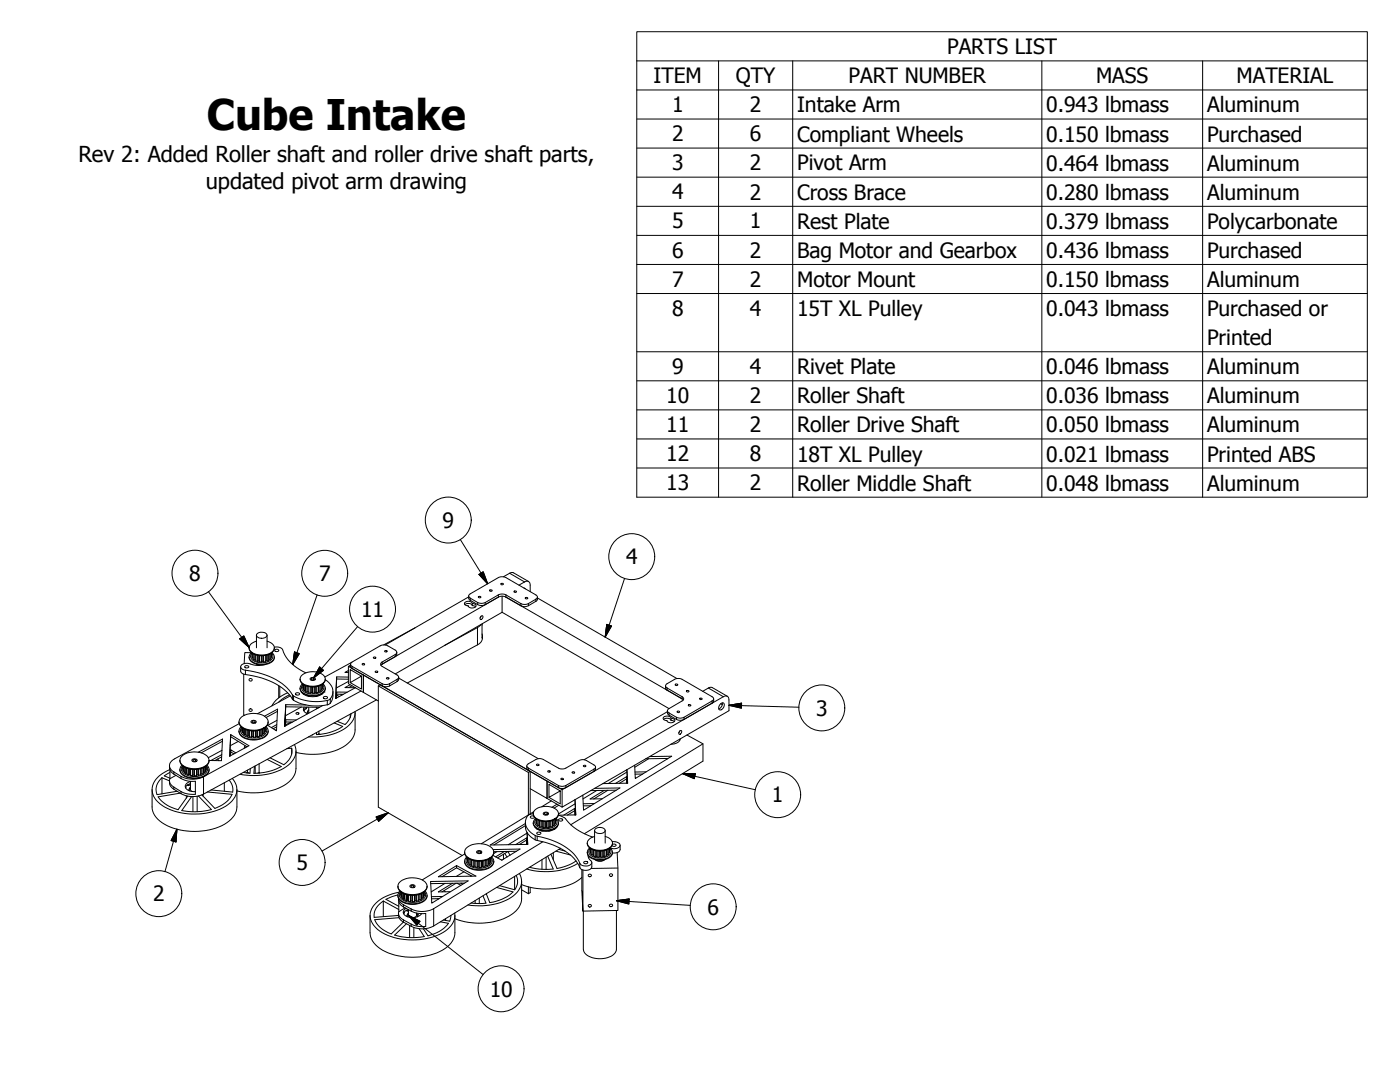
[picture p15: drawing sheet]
<svg xmlns="http://www.w3.org/2000/svg" width="279mm" height="216mm" viewBox="0 0 279 216" stroke-linecap="round" stroke-linejoin="round" font-family="sans-serif">
<defs><g id="words">
<text font-size="8.4" x="41.3" y="26">Cube Intake</text>
<g font-size="4.4">
<text x="15.6" y="32.4">Rev 2: Added Roller shaft and roller drive shaft parts,</text>
<text x="41.1" y="37.6">updated pivot arm drawing</text>
</g>
<g font-size="4.2">
<text x="189" y="10.8">PARTS LIST</text>
<text x="130.5" y="16.6">ITEM</text>
<text x="146.9" y="16.6">QTY</text>
<text x="169.4" y="16.6">PART NUMBER</text>
<text x="218.8" y="16.6">MASS</text>
<text x="246.8" y="16.6">MATERIAL</text>
<text x="134.1" y="22.4">1</text>
<text x="149.7" y="22.4">2</text>
<text x="159.1" y="22.4">Intake Arm</text>
<text x="208.8" y="22.4">0.943 lbmass</text>
<text x="240.9" y="22.4">Aluminum</text>
<text x="134.1" y="28.2">2</text>
<text x="149.7" y="28.2">6</text>
<text x="159.1" y="28.2">Compliant Wheels</text>
<text x="208.8" y="28.2">0.150 lbmass</text>
<text x="240.9" y="28.2">Purchased</text>
<text x="134.1" y="34">3</text>
<text x="149.7" y="34">2</text>
<text x="159.1" y="34">Pivot Arm</text>
<text x="208.8" y="34">0.464 lbmass</text>
<text x="240.9" y="34">Aluminum</text>
<text x="134.1" y="39.8">4</text>
<text x="149.7" y="39.8">2</text>
<text x="159.1" y="39.8">Cross Brace</text>
<text x="208.8" y="39.9">0.280 lbmass</text>
<text x="240.9" y="39.9">Aluminum</text>
<text x="134.1" y="45.6">5</text>
<text x="149.7" y="45.6">1</text>
<text x="159.1" y="45.7">Rest Plate</text>
<text x="208.8" y="45.7">0.379 lbmass</text>
<text x="240.9" y="45.7">Polycarbonate</text>
<text x="134.1" y="51.4">6</text>
<text x="149.7" y="51.4">2</text>
<text x="159.1" y="51.5">Bag Motor and Gearbox</text>
<text x="208.8" y="51.5">0.436 lbmass</text>
<text x="240.9" y="51.5">Purchased</text>
<text x="134.1" y="57.2">7</text>
<text x="149.7" y="57.2">2</text>
<text x="159.1" y="57.2">Motor Mount</text>
<text x="208.8" y="57.3">0.150 lbmass</text>
<text x="240.9" y="57.3">Aluminum</text>
<text x="134.1" y="63">8</text>
<text x="149.7" y="63">4</text>
<text x="159.1" y="63.1">15T XL Pulley</text>
<text x="208.8" y="63.1">0.043 lbmass</text>
<text x="240.9" y="63.1">Purchased or</text>
<text x="240.9" y="68.9">Printed</text>
<text x="134.1" y="74.6">9</text>
<text x="149.7" y="74.6">4</text>
<text x="159.1" y="74.7">Rivet Plate</text>
<text x="208.8" y="74.7">0.046 lbmass</text>
<text x="240.9" y="74.7">Aluminum</text>
<text x="133" y="80.4">10</text>
<text x="149.7" y="80.4">2</text>
<text x="159.1" y="80.5">Roller Shaft</text>
<text x="208.8" y="80.5">0.036 lbmass</text>
<text x="240.9" y="80.5">Aluminum</text>
<text x="133" y="86.2">11</text>
<text x="149.7" y="86.3">2</text>
<text x="159.1" y="86.3">Roller Drive Shaft</text>
<text x="208.8" y="86.3">0.050 lbmass</text>
<text x="240.9" y="86.3">Aluminum</text>
<text x="133" y="92.1">12</text>
<text x="149.7" y="92.1">8</text>
<text x="159.1" y="92.1">18T XL Pulley</text>
<text x="208.8" y="92.1">0.021 lbmass</text>
<text x="240.9" y="92.1">Printed ABS</text>
<text x="133" y="97.9">13</text>
<text x="149.7" y="97.9">2</text>
<text x="159.1" y="97.9">Roller Middle Shaft</text>
<text x="208.8" y="97.9">0.048 lbmass</text>
<text x="240.9" y="97.9">Aluminum</text>
<text x="88.3" y="105.3">9</text>
<text x="124.9" y="112.6">4</text>
<text x="37.8" y="115.9">8</text>
<text x="63.7" y="115.9">7</text>
<text x="72.1" y="123.1">11</text>
<text x="162.9" y="142.8">3</text>
<text x="154.1" y="160.1">1</text>
<text x="59.2" y="173.6">5</text>
<text x="30.5" y="179.9">2</text>
<text x="141.2" y="182.5">6</text>
<text x="97.7" y="198.9">10</text>
</g>
</g></defs>
<!-- layer: Visible (ANSI) -->
<g fill="none" stroke="#000" stroke-width=".2">
<path d="M93.5 119.1l-16.6 9.6M93.9 119.4l1.4 .8M93.9 119.8l1.4 .8M95.5 119.1h.4a.25 .25 0 0 1-.2 .2 .25 .25 0 0 1-.2-.2zM97.7 117.8h.5a.26 .26 0 0 1-.2 .2 .26 .26 0 0 1-.3-.2zM99.5 119.1l-23.2 13.4M99.5 115.3l-5.6 3.2M100 116.4l.5 .1a.22 .22 0 0 1-.3 .2 .22 .22 0 0 1-.2-.3zM100.2 119v3.2M101 115.3l5.9 3.4M102.5 114.3h-.6l-1.4 .8M102.6 118h.5a.25 .25 0 0 1-.3 .2 .25 .25 0 0 1-.2-.2z"/>
<path d="M104.6 117.3l.2 .2M104.7 116.1l-1.1 .7M104.9 119.3h.4a.21 .21 0 0 1-.2 .2 .21 .21 0 0 1-.2-.2zM105.8 116.8v1.3M106.9 119.6l-1.4 .8M106.9 120l-1.4 .9M107.3 119.3l27.8 16.1M48.6 134.5v8.2h.2M48.9 132.9a.43 .43 0 0 1 .4-.1 .43 .43 0 0 1 .3 .4 .43 .43 0 0 1-.4 .1 .43 .43 0 0 1-.3-.4zM49.7 131.2a2.23 2.23 0 0 0 2.5 1.5 2.23 2.23 0 0 0 2.6-1.5M50.1 130.3a1.08 1.08 0 0 0-.3 1.1 1.08 1.08 0 0 0 .8 .8 3.4 3.4 0 0 0 4.1-.8v-.7l-.3-.4M50.2 130.2h-1.3l-.2 2.2"/>
<path d="M51.2 126.7v2.6M51.4 126.4a1.39 1.39 0 0 1 1.9 .3 1.17 1.17 0 0 1-1.1 .7 1.17 1.17 0 0 1-1-.7zM51.4 132.7l.2 .1M53.3 126.7v2.6M54.8 129.7a.42 .42 0 0 1 .5-.2 .42 .42 0 0 1 .3 .4 .42 .42 0 0 1-.4 .1 .42 .42 0 0 1-.4-.3zM55.6 136.8v2.5M55.8 136.9v2.2M57.4 138.2a6 6 0 0 0-3.1 2.6M57.8 138.6l-1.4 .8-.8 .7M57.9 138.9l-6.5 3.5M58.6 139.7a9.6 9.6 0 0 0 6.7 .9M59 138.4a.42 .42 0 0 1 .4-.2 .42 .42 0 0 1 .4 .4 .42 .42 0 0 1-.5 .1 .42 .42 0 0 1-.3-.3z"/>
<path d="M59.9 137.4a2.23 2.23 0 0 0 2.5 1.5 2.23 2.23 0 0 0 2.5-1.5M60.3 136.5a1.06 1.06 0 0 0-.4 1.1 1.06 1.06 0 0 0 .9 .8 3.4 3.4 0 0 0 4.1-.8v-.4l-.4-.7M60.6 138.4v.1M60.7 138.5v.1M61.6 138.9h.1M62.1 135.4l.3-.1 .3 .1a.29 .29 0 0 1-.3 .3 .29 .29 0 0 1-.3-.3zM63.2 138.9h.1M64.1 138.5l.1 .1M64.2 138.4l.1 .1M64.6 139.1a.43 .43 0 0 1 .4-.2 .43 .43 0 0 1 .3 .4 .43 .43 0 0 1-.4 .2 .43 .43 0 0 1-.3-.4zM64.7 138.1h.1M64.7 138a3.2 3.2 0 0 1-4.6 0l.1 .1"/>
<path d="M67.2 138.1v1.2v-1.2h2.1M67.2 135.1l-.2 4.3 3.9-2.2M67.2 138.5h1.3M67.2 135.5h2.3M67.2 138.7l.5 .3M68 138.5l.3 .2M69.5 133.8l-.7 .4h.7M69.5 135.1h-2.3l-.2 4.3M69.5 136l-2.4 1.3M69.5 133v3.4l3 1.8M69.9 136.6l-1.1 .6h2.1M70 132.7l-.5 .3 3 1.7v3.5"/>
<path d="M70.1 132.2l-5.3 2.9M70.3 136.8l-.7 .4M70.3 133.4l6 3.5M70.3 133l6 3.4M72.1 137.9l-31.5 17.1M72.1 134.9l-2.2-1.3v2.6l2.2-1.3v2.6l-2.2-1.3M72.3 132.5l.4-.1a.22 .22 0 0 1-.2 .3 .22 .22 0 0 1-.2-.2zM72.5 138.2v-3.5l36.7 21.2v3.4l-3.4-1.9M72.5 138.2l3 1.7M74.5 131.1h.5a.22 .22 0 0 1-.2 .3 .22 .22 0 0 1-.3-.3zM74.9 134l.5-.1a.23 .23 0 0 1-.3 .3 .23 .23 0 0 1-.2-.2zM75.1 139.7l-34.5 18.8"/>
<path d="M75.5 136.9l30 17.2 .3-.2M75.9 128.9l-5.6 3.2M76.3 132.5l-.3 .3M76.3 133l2.9 1.7M76.8 129.9l.4-.1a.24 .24 0 0 1-.2 .3 .24 .24 0 0 1-.2-.2zM77.2 135.3h.4a.22 .22 0 0 1-.2 .2 .22 .22 0 0 1-.2-.2zM77.4 128.9l1.5 .8M78.9 131l-2.6 1.5M78.9 130.6l-2.6 1.5M79.2 136l-1.4 .9M79.2 135.6l-1.4 .8M79.6 135.3l27.8 16.1"/>
<path d="M82.8 125.3l-6.2 3.4M92.8 120.2a.97 .97 0 0 1 1.5 .2h.2a.46 .46 0 0 1 .5 .5 .46 .46 0 0 1-.6 .4h-.5l-.3-.2-.2-.2-.6-.2-.1-.2zM92.8 120.6a1.01 1.01 0 0 1 1.5 .2M94.3 120.8l.6 .3M94.3 120.4v.4M95.3 125.2l-6.6 3.6M95.3 128.7l-14 7.6M96 123l.2-.1a.39 .39 0 0 1 .1 .5 .39 .39 0 0 1-.5 .1zM96 123l-.2 .3M96.8 120.2l2.7-1.5 .8-.2 .7 .2 2.9 1.7M100.2 122.2l33.3 19.2 2.6-1.5 .3-.5-.3-.4-3-1.7M100.2 122.2l-21.3 12.3"/>
<path d="M103.9 120.9l-2.9-1.8 35.1 20.3M133.1 137.7l3 1.7M134.6 135.6l-1.5 .8M134.7 136.6h.6a.26 .26 0 0 1-.3 .2 .26 .26 0 0 1-.3-.2zM136.1 139.4l.3 .3M136.1 135.6l6 3.4M137.1 137.8l.4 .1a.23 .23 0 0 1-.3 .2 .23 .23 0 0 1-.1-.3zM139.7 139.3l.4 .1a.21 .21 0 0 1-.2 .2 .21 .21 0 0 1-.2-.3zM142.1 139.9l-5.6 3.2M142.2 137.2h-.6l-1.3 .7M144.4 139l-32.2 18.6-3-1.7v3.4l3 1.8M145.5 139.7v2.1l-33.3 19.3v-3.5"/>
<path d="M30.4 157.5v3.5a4.5 4.5 0 0 0 3 3.8 13.1 13.1 0 0 0 11.9-.7 3.9 3.9 0 0 0 2-3.1v-3.5M32.3 155.2a2.95 2.95 0 0 0-1 3.4l4.1-.7M32.3 155.2v3.2M32.3 155.2l1.5 .6M33.8 153.2l.4 .9 1.9 1.2M33.9 153.6a4.9 4.9 0 0 0-3.5 4 4.6 4.6 0 0 0 3.1 3.8 13 13 0 0 0 11.9-.8 3.4 3.4 0 0 0 1-5.3M33.9 154.1l-1.1 .7 1.1 .5M34.7 157.1l1.4 .8M34.7 157.5l1.4 .9M34.7 154l1.4 .9M35.1 154.7l-1.2 .7M35.9 153.7a2.46 2.46 0 0 0 2.7 1.6 2.99 2.99 0 0 0 3.1-1.4v-.2"/>
<path d="M36 158.3l-4.4 .7a6.6 6.6 0 0 0 3.9 2.6l2-2.7M36.3 152.7a1.21 1.21 0 0 0 .5 2.1 4.1 4.1 0 0 0 4.7-.6l.2-.8-.4-.7M37.2 158.8v.4M38 156.4v.2l-.6 .1 .2 .1 .4-.2M38 156.4l-.7 .4-.3 .4M38 157.1l-.2 .3 .1 .4M38 157l-.4 .7M38.4 157.9l-.4-.2v-1.8a.94 .94 0 0 0-.9 .5 .94 .94 0 0 0 .1 1.1l.8 .4 1 .1M38.5 158.9v3.1M38.5 151.7l.3-.2 .3 .1a.28 .28 0 0 1-.3 .3 .28 .28 0 0 1-.3-.2zM39.3 158.9v3.1M39.6 158.8l2.6 2.7a13.2 13.2 0 0 1-5.9 .2l1.9-2.8"/>
<path d="M39.6 150.1l4.8-2.6-.2 4.3-2.5-.1M40.5 158.5v.4M41.4 158l4.9 .5a5.4 5.4 0 0 1-3.4 2.8l-2.6-2.7M43.4 151.4l.3 .4M44.2 151l-1.3 .8M44.3 150.6l-2.2 1.1M44.3 149.7l-2.7 1.5M44.4 147.9l-4.2 2.3M44.8 156.2v1.7M45.7 155.7l.7 1.1v1.3l-4.3-.5M46 146.6l-.2 4.3 3.9-2.1-3.7-2.2-.2 4.3M46 149.6v1.2"/>
<path d="M46 150l.7 .4M46 147l3.3 2M47.1 150.2l-1.1-.6v1.2M47.6 147.9l-1.6 .9M47.7 146a2.18 2.18 0 0 0 2.3 1.6 3.3 3.3 0 0 0 3.5-1.4v-.2M47.7 144.4l-12.9 7M48.1 145a1.21 1.21 0 0 0 .5 2.1 4.1 4.1 0 0 0 4.7-.6l.2-.8-.4-.7M48.9 148.8l-.1 .5M49.2 148.9l-.3 .3M49.4 153.7v.4l-.3 .1M49.4 154.1l.3 .2M49.4 154.1v.1"/>
<path d="M50 153.4l-.1 .9-1.3-.2M50.3 144l.4-.2 .2 .1a.29 .29 0 0 1-.3 .3 .29 .29 0 0 1-.3-.2zM50.9 152.8v1.5M51.7 152.4v1.8h.1M51.7 154.2l-.2 .1M51.8 154.2h.1M52.8 142.9l2.6-1.4-.2 4.3-1.8-1.1M53.3 151.5l2.8 1.5a11.1 11.1 0 0 1-5.4 1.3l.1-1.4M54.9 145.7l.3 .1M55.2 145l-.7 .4M55.2 144.6l-1 .6M55.3 143.7l-1.9 1"/>
<path d="M55.4 141.9l-2.3 1.3M57 143.6v1.2zM57 143.6l2.1 .1M57 144.1h1.4M57 141l6.7 .1M57 140.6l4.1 .1M57.2 149.4l1-.1v1.1M58.1 144.1l-1.1 .5M58.2 149.3a3.2 3.2 0 0 1-1.6 3.3l-2.7-1.4M58.8 148.6a3.7 3.7 0 0 1-2.1 4.7 13.2 13.2 0 0 1-8.8 1.2M59.1 142.3l.3-.1 .2 .1a.29 .29 0 0 1-.2 .2 .29 .29 0 0 1-.3-.2zM59.1 149.9v3.4a4.4 4.4 0 0 1-3 3.7 13.5 13.5 0 0 1-8.8 .8"/>
<path d="M60.1 141.1l-3.2 1.7M60.7 141.1a.88 .88 0 0 0 .7 1.3M61.1 141.2l.1 .2-.6 .4M61.3 141.1l-.7 .7M61.6 141.8l-.3 .3 .1 .3M61.6 141.7l-.4 .7M61.6 141.1v1.2M62.4 146.6h.1M63.2 141.1v.3M63.6 146.5v.1M63.6 145.9v.5l.3 .1M63.6 146.4l-.3 .2"/>
<path d="M63.7 141.2l-.2 .1M64.4 140.8l-7.6 4.1 .2-4.3-.2 4.3M66.7 144.3l1.7 .6a9.9 9.9 0 0 1-5.2 1.7l-.1-.4M69.9 142.5v.7M70.1 142.4l-.4 1.1-.8 1.1-1.6-.7M70.9 142.2v3.4a4.4 4.4 0 0 1-3 3.7 13.5 13.5 0 0 1-8.8 .8M70.9 142a4.4 4.4 0 0 1-3.2 4 13 13 0 0 1-6.1 1M105.5 153.7l5.9 3.5 .7 .1 .8-.1 5.6-3.3M105.5 154.1v8.5M105.5 153.3l5.9 3.4M105.8 153.9l-29.9-17.3-.4 .3v24.2l16.7 9.6M105.8 153.9v8.5"/>
<path d="M106.9 151.6l-1.4 .8M107.1 152.5h.4a.22 .22 0 0 1-.2 .3 .22 .22 0 0 1-.2-.3zM108.4 151.6l3 1.7 .7 .1h.7l2.7-1.6M109.3 153.8h.5a.23 .23 0 0 1-.2 .3 .23 .23 0 0 1-.3-.3zM110 159.8l-1.9 1.2M111.8 157.8l-2.2-1.3v2.6l2.2-1.3v2.6l-2.2-1.3M112 155.4l.4-.1a.22 .22 0 0 1-.2 .3 .22 .22 0 0 1-.2-.2zM114.2 154.1h.4a.22 .22 0 0 1-.2 .2 .22 .22 0 0 1-.2-.2zM114.8 159.6l.1 3-3.4 .1M116.4 152.8l.4-.1 .1 .1a.25 .25 0 0 1-.2 .2 .25 .25 0 0 1-.3-.2zM117.1 151.8l1.4 .8M118.5 153.5l-5.6 3.2"/>
<path d="M118.7 157.3l5-.1-7.2 4.5-.2-3M119.1 157.7l-2.8 1.7M120.6 157.7l-2.8 1.7h2.4M121.3 157.7l-2.8 1.7M123 157.7l-5.1 .1M125 155l-2.1 1.3M125 155v.4l-1.4 .9M125 155l.1 1.3M125.1 153.6l.2 2.7-5 .1M125.1 154.1l-3.7 2.3M128.2 154.5h-1.5M129 154l-2.3 .1"/>
<path d="M129.4 151.4l-2.7 1.7M129.6 151l4.4-.1-7.2 4.4-.1-2.6M132.4 143.1a1 1 0 0 1 1.5 .2h.3a.46 .46 0 0 1 .5 .5 .46 .46 0 0 1-.7 .4l-.6-.1-.3-.3-.6-.2-.2-.2zM132.4 143.6a1.01 1.01 0 0 1 1.5 .1M132.8 151.3l.4 .1M133.2 142l-16.6 9.6M133.3 151.3l-4.4 .1M133.5 142.7l1.5 .9M133.5 142.3l1.5 .8M133.9 143.7l.7 .3M133.9 143.3v.4M135.2 141.9l.4 .1a.22 .22 0 0 1-.2 .2 .22 .22 0 0 1-.2-.3z"/>
<path d="M135.6 145.9l.3-.1a.39 .39 0 0 1 .1 .5 .39 .39 0 0 1-.5 .1zM135.6 147.5l.1 .2M135.7 145.9l-.2 .3M135.7 147.4a1.6 1.6 0 0 1-1.8 1.1M137.1 146.7l3.2 1.7v3.5l-23.7 14.5M137.4 140.6l.5 .1a.21 .21 0 0 1-.3 .2 .21 .21 0 0 1-.2-.3zM140.3 148.4l-26.4 16.2M142.1 140.3l-5.6 3.3M143.8 140.4a.42 .42 0 0 1 .6-.1 .42 .42 0 0 1 .1 .6 .68 .68 0 0 1-1 .6v-.5zM143.8 140.4l.3 .2M144.1 140.3a1.09 1.09 0 0 1-.7 1.2M76.5 179.8a3.4 3.4 0 0 0-1.8 3.2l4.8-.3"/>
<path d="M76.5 179.8v3.1M76.5 179.8l3.1 1.7M79.4 178.6l-2.4 .9 2.6 1.3M79.4 178.8a2.45 2.45 0 0 0 2.7 1.7 3 3 0 0 0 3.1-1.5v-.2M79.6 178a7 7 0 0 0-5.6 3.7 3.6 3.6 0 0 0 1.8 4.1 12.8 12.8 0 0 0 13.5-.3 3.5 3.5 0 0 0 1.4-3.3M79.8 177.8a1.32 1.32 0 0 0-.3 1.4 1.32 1.32 0 0 0 1.2 .8 3.8 3.8 0 0 0 4.5-1v-.7l-.4-.5M82 176.8l.2-.1h.4a.29 .29 0 0 1-.3 .3 .29 .29 0 0 1-.3-.2zM85.9 175.9l7.5-.1-7.2 4.4zM87.4 179.3l.1 .1M87.6 179.3h-1.5M88.3 178.9h-2.2M88.6 177.7l.3 .2"/>
<path d="M88.8 176.3l-2.8 1.7M90.3 176.3l-2.8 1.7 2.4-.1M91 176.2l-2.8 1.8M91.1 172.7l3.9 2.1-7.5 .1 3.6-2.2v.5l-2.9 1.7M91.1 173.2l3.1 1.6M91.2 176.2l.8 .5M92 176.2l.4 .2M92.6 174l-1.5 .9M92.7 176.2l-6.7 .1M92.7 172a2.42 2.42 0 0 0 2.7 1.7 2.93 2.93 0 0 0 3.1-1.5l.1-.2M92.8 170.4l-8.5 5.2M93.1 171a1.21 1.21 0 0 0 .5 2.1 4.1 4.1 0 0 0 4.7-.6l.2-.8-.4-.7"/>
<path d="M94 174.7l-.1 .1M94.8 179.7v.6M95.3 170l.4-.2 .2 .1a.29 .29 0 0 1-.3 .3 .29 .29 0 0 1-.3-.2zM95.7 179.2v1.1M96.4 178.8l.6 1.4h-3M97.1 178.3v.2M98.4 169.5l5.4-.1-3.7 2.2-1.7-.9M99.1 177.1l3.3 .9a8.3 8.3 0 0 1-4.7 2.1l-.7-1.7M99.2 169.9l-.7 .4M100.1 171.6h.1M100.5 170.5v.9M100.6 169.9l-1.7 1.1"/>
<path d="M100.8 170.3l.4 .7M101.4 169.9l-2.1 1.3M101.4 169.9l.4 .7M102.7 174.9v2.6M103 174.7a2.65 2.65 0 0 1-.3 2.8l-3-.8M103.1 169.9h-4.6M103.7 174.3a3.4 3.4 0 0 1-1.7 4.7 12.7 12.7 0 0 1-8.6 1.6M103.7 168.4v.1M104.1 175.9v3.4a4.5 4.5 0 0 1-3 3.7 13.4 13.4 0 0 1-10.3 .3M104.1 177.5l1.4 .8M104.9 164.3l-7.1 4.3 7.5-.1-.1-2.4M104.9 164.7l-6.3 3.9"/>
<path d="M105.1 167.2l-2.2 1.3M105.1 167.6l-1.4 .9M105.1 168.5v-1.3l.1 1.3M105.2 166.2l-3.8 2.4M105.5 177v1.3M105.8 177.1v1l-.3 .2M106.4 162.3l-.6 .2M106.4 164.3a2.22 2.22 0 0 0 2.5 1.5 2.22 2.22 0 0 0 2.6-1.5M106.5 162.9h-.6a.43 .43 0 0 0 .3 .4 .43 .43 0 0 0 .5-.2M106.5 162l-10.4 6.4M106.7 164.9a3.2 3.2 0 0 0 4.5 0M106.7 164.9v.1"/>
<path d="M106.8 163.4a1.08 1.08 0 0 0-.3 1.1 1.08 1.08 0 0 0 .8 .8 3.6 3.6 0 0 0 4-.6l.1-.7-.3-.6M107.1 165.3v.1M107.1 166.2a.44 .44 0 0 1 .5-.2 .44 .44 0 0 1 .3 .3 .43 .43 0 0 1-.4 .2 .43 .43 0 0 1-.4-.3zM107.3 165.4h-.1M107.7 165.6l-.1 .1M107.9 165.8h.2M108.1 165.8h.1M108.2 171.5v2M108.4 168l-21.8 13.3M108.7 162.2l.5 .1a.26 .26 0 0 1-.3 .2 .26 .26 0 0 1-.2-.3zM109 171v2.5M109.3 170.8l1.1 2.6h-2.7l-2-.3"/>
<path d="M109.7 165.8h.1M109.8 165.7h.3M109.9 170.4l1.3 2.9 2.3-.7 1.5-.8M110.4 170.2v1.3M110.7 165.4l-.1 .1M110.8 165.3v.1M111 169.8l2.8 .8M111.2 160.5l-1 .6M111.2 164.9v.1M111.4 162.6l1.2 .6a11.1 11.1 0 0 0 5.7 3.8M111.5 163.5a.45 .45 0 0 1 .4-.2 .45 .45 0 0 1 .4 .4 .45 .45 0 0 1-.5 .2 .45 .45 0 0 1-.3-.4zM111.5 160.7l-.9 .5"/>
<path d="M111.5 169.5l1.3 .3M111.9 169.3l-25.3 15.5M114.7 161.3v.5l-1.5 .8M114.7 161.3l-2.2 1.3M114.7 161.3l.1 1.3M114.8 160.4l-3.3 2M115.3 172.3a13.1 13.1 0 0 1-10.2 1.1M116.1 175.1a11.8 11.8 0 0 1-9.4 2.1l-2.6-.7M116.1 173.5v4.3l.2 4v-8.2M116.5 172a.44 .44 0 0 1 .4-.1 .44 .44 0 0 1 .4 .3 .44 .44 0 0 1-.5 .2 .44 .44 0 0 1-.3-.4zM117.2 170.2a2.22 2.22 0 0 0 2.5 1.4 2.22 2.22 0 0 0 2.5-1.4M117.6 169.3a1.08 1.08 0 0 0-.3 1.1 1.08 1.08 0 0 0 .8 .8 3.3 3.3 0 0 0 4.1-.8v-.7l-.3-.4"/>
<path d="M117.9 160.8h-1.5M118.6 160.3l-2.2 .1M118.7 165.7v2.5M118.8 165.4a1.28 1.28 0 0 1 2 .4 1.23 1.23 0 0 1-2.1-.1zM118.9 171.6a1.66 1.66 0 0 0 1.7 0M120.8 165.7v2.5M122.2 167.9l.5 .1a.72 .72 0 0 1 .8 .2 .72 .72 0 0 1 .1 .8l-.9 .4-.8-.2M122.2 168.5a.38 .38 0 0 1 .5-.1 .38 .38 0 0 1 .2 .4l-.4 .1-.3-.2M123.2 170.1l.1 3.1v8.5l-7 .1M123.3 173.2l-5.3 .1M123.8 169.5a1.26 1.26 0 0 1-1.6 .7M73.9 182.7v3.4a4.8 4.8 0 0 0 3.6 4 12.9 12.9 0 0 0 11.8-1.2l1-1.1 .5-1.3v-3.8"/>
<path d="M79.6 183.1l-4.8 .4a5.2 5.2 0 0 0 3.3 2.9l2.4-2.4 1.6 .8M80.5 183.6l2.3 1.1 .8 .2 1.4-.1M80.5 181l1.6 .8M80.5 180.5l1.6 .9M80.6 182.1h.1l-.1 .3M80.8 181.1l-1.2 .8M81 181.3a.87 .87 0 0 0-.5 .9 .87 .87 0 0 0 .9 .7 2.49 2.49 0 0 0 2.7-.6M81.1 181.7h.4M81.1 184.3l-2.3 2.3a12.2 12.2 0 0 0 5.9 .3l-1.1-1.6M81.4 181.7h-.2M81.5 181.5l-.7 .4-.3 .3M81.5 182.3l-.2 .4 .1 .2"/>
<path d="M81.5 181.5l.1 1.3 .3 .3M81.5 182.2l-.3 .6M81.7 184.7v2.4M82.6 185.1v2M83.1 182.2v.6l-.4 .3M83.3 182.9l.2-.4-.4-.2 .3 .2-.1 .4M84.1 182.3v.1M87.9 183.9l1.6 .3a6.7 6.7 0 0 1-4.1 2.5l-.9-1.4M88.9 183.3v.3M90 182.6l-.3 1.2-1.2-.2M123 181.7v7.7a2.54 2.54 0 0 1-2.6 1.9 3.9 3.9 0 0 1-3.9-1.4l-.1-.5v-7.6"/>
<circle cx="50" cy="135.7" r=".3"/>
<circle cx="50" cy="141.7" r=".3"/>
<circle cx="117.7" cy="174.6" r=".3"/>
<circle cx="121.9" cy="174.6" r=".3"/>
<circle cx="117.7" cy="180.7" r=".3"/>
<circle cx="121.9" cy="180.6" r=".3"/>
</g>
<!-- layer: Visible Narrow (ANSI) -->
<g fill="none" stroke="#000" stroke-width=".2">
<path d="M93.9 118.5l-.4 .4 .4 .5v.4l-.3-.3-.1-.6M99.5 118.7v.4l.6-.1 .9 .1v-.4M99.5 115.3l.6-.2 .9 .2M101.7 114.4l3 1.7a.68 .68 0 0 1 .8-.1 .68 .68 0 0 1 .3 .8M102.5 114.3l3 1.7M106.9 118.7l.4 .4-.4 .5v.4l.3-.3 .1-.6M48 133.1l.2 1.1 .8 .4M49 134.6a13.2 13.2 0 0 1 9.1 4.4l.3 .5M49 133.7a13.1 13.1 0 0 1 9.1 4.5l.3 .4M49 133.7v.9M49.7 129.3a1.92 1.92 0 0 0 2.1 1.5 2.48 2.48 0 0 0 3-1.4v-.1M49.7 131.1v.1"/>
<path d="M50.1 130.2a3.7 3.7 0 0 0 4.3 0M50.2 130.2l-.1 .1M50.4 130.3v1M50.4 131.3h.1M50.5 130.5v1l.2 .2M50.7 131.7h.4M50.7 130.6v1.1M50.9 130.6v1M51.1 130.7v1.2l.3 .1M51.2 127.9a1.41 1.41 0 0 0-1.4 1.8 3.3 3.3 0 0 0 4.8 0 1.21 1.21 0 0 0-1-1.6l-.3-.2M51.2 132.5l.6 .3M51.4 132l.4-.1v.2"/>
<path d="M51.4 130.7v1.3M51.5 130.8v1.1M51.8 130.8v1.1M51.8 132.1h.4M51.8 130.8v1.3M52.2 130.8v1.3M52.2 130.8v1.2M52.5 130.8v1.2M52.6 132.1l-.1-.1-.3 .1M52.6 130.8v1.3M53 130.8v1.2l-.4 .1M53 131.9h.3"/>
<path d="M53 132.6a5.5 5.5 0 0 1-3.6-.2 1.04 1.04 0 0 0-1.3 .8l.2 .3 .7 .2M53.1 130.7v1.1M53.3 130.7v1.2M53.6 131.6h.3M53.7 130.6l-.1 1.2-.3 .1M53.9 130.5v1.1M54.1 130.4v1l-.2 .2M54.1 131.1h.1M54.2 131.1v-.8a1.03 1.03 0 0 1 .2 1.1 1.03 1.03 0 0 1-.9 .7 3 3 0 0 1-3.4-.7l-.1-.4 .3-.7 .1 1M54.2 131v.1M54.3 130.3h.1M54.7 129.2a1.35 1.35 0 0 1 1.9 1 8.4 8.4 0 0 0 4.4 4.1"/>
<path d="M54.8 131.1v.1M58.4 138.6l.2 .3M58.4 138.6v.9M58.6 138.9a9.6 9.6 0 0 0 6.7 .9M58.6 138.9v.8l-.2-.2M59.9 135.5a1.93 1.93 0 0 0 2.1 1.5 2.46 2.46 0 0 0 2.9-1.4v-.1M59.9 137.3v.1M60.1 134.9a3.4 3.4 0 0 1 4.7 .2 1.24 1.24 0 0 1-1 1.6 3.2 3.2 0 0 1-3.9-.9v-.5zM60.3 136.4a3.6 3.6 0 0 0 4.2 0M60.4 136.5h-.1M60.5 136.6a1.03 1.03 0 0 0-.2 1.1 1.03 1.03 0 0 0 .9 .6 3 3 0 0 0 3.3-.7l.1-.4-.3-.6M60.5 137.2v.1"/>
<path d="M60.5 136.5v.8M60.5 137.3h.1M60.6 136.6v1l.1 .2M60.7 136.7v1.1M61 136.8v1.2l.3 .1M61 137.8h-.3M61.3 136.9v1.2M61.3 138.7l.5 .3M61.4 136.9v1.1M61.6 137v1.2l.4 .1M61.6 138.1h-.3M61.9 135.3a.6 .6 0 0 1 1 .2 .53 .53 0 0 1-.5 .3 .53 .53 0 0 1-.5-.5z"/>
<path d="M62 138.3l.1-.1 .3 .1M62 137.1v1.2M62.1 137.1v1.1M62.4 137.1v1.1M62.4 137.1v1.2M62.8 138.3h-.4M62.8 137.1v1.2M62.8 137v1.2M63.1 137v1.1M63.2 138.2h-.4v.1M63.2 137v1.2M63.5 138.7l-.5 .3"/>
<path d="M63.6 136.9v1.2l-.4 .1M63.6 137.9h.3M63.6 136.9v1M63.9 136.8v1.1M64.1 136.7v1.1l-.2 .1M64.3 136.6v.9M64.3 137.5h-.2M64.3 136.5v1M64.4 136.5h.1M64.9 135.6a2.5 2.5 0 0 1 1 3.8M64.9 137.3v.1M65.3 139.8v.8l.6-.3"/>
<path d="M65.9 139.4l-.6 .4M65.9 139.4v.9M66.4 138v1.4l-.5 .9M70.3 132.1l-.3 .4v.2l.3 .3v.4l-.3-.3v-.6M75.9 128.9l.6-.2 .9 .2M76.3 132.5v-.4l-.3 .4v.2l.3 .3M76.3 136.4l.6 .2 .9-.2v.5l-.7 .1-.6-.1h-.2zM78.9 129.7l.3 .4-.3 .5v.4l.3-.3v-.5M79.2 134.7l.4 .4-.4 .5v.4l.3-.3 .1-.6M95.3 120.2l.7 .2 .8-.2v.4l-1.1 .2-.4-.2zM96.1 124.6l-.8 .6v3.5l.7-.6 .2-.5 .1-.7M96.3 124.4l-.1 2.9v-.8"/>
<path d="M103.9 120.4l.7 .2 .9-.2v.5l-.7 .2-.4-.1-.5-.1zM133.1 136.4l-.3 .4 .1 .3 .2 .2v.4l-.3-.3v-.5M134.6 135.6l.7-.2 .8 .2M136.1 139v.4M141.4 137.3l3 1.7a.68 .68 0 0 1 .7-.1 .68 .68 0 0 1 .4 .8M142.1 139l.3 .4v.3l-.3 .2v.4l.3-.3v-.6M142.2 137.2l3 1.7M33.8 152.8v.4M33.9 153.6l-.1 2.3 .2 .5 .7 .7v.4l-.8-.8-.1-.9M34.8 151.4a1.38 1.38 0 0 0-1 1.3 1.38 1.38 0 0 0 .9 1.3v.5M35.9 151.7a2.08 2.08 0 0 0 2.3 1.8 3.5 3.5 0 0 0 3.4-1.2l.1-.6M35.9 153.5v.2"/>
<path d="M36.1 154.9a5 5 0 0 0 4.5 .1v3.5a5 5 0 0 1-4.5-.1v-.5l1.6 .6h1.3v-2.6h-1.3l-.9-.2-.7-.4zM36.2 150.9a4.1 4.1 0 0 1 5.3 .1 1.32 1.32 0 0 1-1 2.1 4.1 4.1 0 0 1-4.3-.7l-.3-.7zM36.3 152.7a4.2 4.2 0 0 0 5 0M36.4 152.8a1.17 1.17 0 0 0 .9 1.9 3.6 3.6 0 0 0 4-.8l.1-.7-.2-.4M36.5 152.8l.1 1.1M36.5 153.4h.1M36.6 152.9v1M36.6 153.9h.2M36.8 153v1.1l.2 .2M37 154.3h.3M37 153.2v1.1M37.2 153.2v1.1"/>
<path d="M37.3 153.3v1.2l.3 .1M37.6 153.4v1.2M37.8 153.4v1.1M38 154.6h-.4M38 153.5v1.2l.4 .1M38.4 154.8l.1-.2 .3 .2M38.4 153.5v1.3M38.4 151.5a.5 .5 0 0 1 .6-.1 .5 .5 0 0 1 .3 .4 .54 .54 0 0 1-.6 .2 .54 .54 0 0 1-.4-.4zM38.5 153.5v1.1M38.7 153.5v1.2M38.8 153.5v1.3M39.2 154.8h-.4"/>
<path d="M39.2 153.5v1.3M39.2 153.5v1.1M39.5 153.5v1.1M39.6 154.7l-.1-.1-.3 .2M39.6 153.5v1.2M40 154.5h.3M40 153.4v1.2l-.4 .1M40.1 153.3v1.1M40.3 153.3v1.2M40.6 154.1h.3M40.6 153.2v1.1l-.3 .2M40.9 153v1.1"/>
<path d="M41 152.9v1l-.1 .2M41 153.7h.1M41.1 152.8v.9M41.2 152.8l-.1 .9M41.7 153.5v.2M47.7 144a2.08 2.08 0 0 0 2.3 1.8 3.2 3.2 0 0 0 3.5-1.4v-.4M47.7 145.9v.1M48 143.3a4.1 4.1 0 0 1 5.3 .1 1.3 1.3 0 0 1-1 2 3.9 3.9 0 0 1-4.5-.9v-.8zM48.1 145a4.2 4.2 0 0 0 5 0M48.2 145.1a1.19 1.19 0 0 0 .9 1.9 3.6 3.6 0 0 0 4-.8l.1-.4-.2-.7M48.3 145.1v.7M48.3 145.2l.1 1"/>
<path d="M48.4 145.2v1M48.4 146.2h.2M48.6 145.4v1l.2 .2M48.8 146.6h.3M48.8 145.5v1.1M49 145.6v1M49.1 145.6v1.2l.3 .1M49.4 145.7v1.2M49.6 145.7v1.1M49.8 146.9h-.4M49.8 145.8v1.2l.4 .1M50.2 147.1l.1-.1 .3 .1"/>
<path d="M50.2 145.8v1.3M50.2 143.8a.52 .52 0 0 1 .6-.1 .52 .52 0 0 1 .3 .5 .55 .55 0 0 1-.6 .2 .55 .55 0 0 1-.4-.5zM50.3 145.8v1.2M50.5 145.8v1.2M50.6 145.8v1.3M51 147.1h-.4M51 145.8v1.3M51.1 145.8v1.2M51.3 145.8v1.1M51.4 147l-.1-.1-.3 .2M51.4 145.8v1.2M51.8 146.8h.3"/>
<path d="M51.8 145.7v1.2l-.4 .1M51.9 145.6v1.1M52.1 145.6v1.2M52.4 146.4h.2M52.4 145.5v1.1l-.3 .2M52.6 145.4v1M52.8 145.2v1l-.2 .2M52.8 146h.1M53 145.1l-.1 .9M53 145.8l-.1 .2M53.5 145.9v.1M105.5 152.4l-.4 .4 .4 .5v.4l-.3-.3-.1-.6"/>
<path d="M106.9 151.6l.7-.2 .8 .2M111.4 157.2v-.5l.7 .2 .8-.2v.5M115.5 151.8l.7-.2 .9 .2M118.5 152.6l.4 .4-.4 .5v.4l.3-.3 .1-.5M133.5 141.4l-.3 .4 .3 .5v.4l-.3-.3v-.6M135 143.1l.6 .2 .9-.2v.5l-1.1 .1-.4-.1zM79.4 176.8a2.07 2.07 0 0 0 2.3 1.8 3.2 3.2 0 0 0 3.5-1.4v-.4M79.4 178.7v.1M79.5 179.3l.3 .7 .7 .5v.5l-.8-.9zM79.6 180l-.1 2.4 .5 .8 .5 .4v.4l-.8-.8-.2-1M79.8 176a4.1 4.1 0 0 1 5.2 .2 1.3 1.3 0 0 1-.9 2 3.9 3.9 0 0 1-4.6-.9v-.8zM79.8 177.8a4.2 4.2 0 0 0 5 0"/>
<path d="M79.9 177.9a1.2 1.2 0 0 0 .9 1.9 3.6 3.6 0 0 0 4-.8l.1-.6-.2-.5M80 177.9v.7M80 178l.1 1M80.1 178.1v.9M80.1 179h.2M80.3 178.2v1l.2 .2M80.5 179.4h.3M80.5 178.3v1.1M80.7 178.4v1M80.8 178.4v1.2l.3 .1M81.1 178.5v1.2M81.3 178.5v1.1"/>
<path d="M81.5 179.7h-.4M81.5 178.6v1.2l.4 .1M81.9 176.7a.53 .53 0 0 1 .5-.2 .53 .53 0 0 1 .4 .5 .65 .65 0 0 1-1-.2zM81.9 179.9l.1-.1 .3 .1M81.9 178.6v1.3M82 178.6v1.2M82.3 178.6v1.2M82.3 178.6v1.3M82.7 179.9h-.4M82.7 178.6v1.3M82.8 178.6v1.1M83 178.6v1.1"/>
<path d="M83.1 179.8l-.3-.1-.1 .2M83.1 178.6v1.2M83.5 179.6h.3M83.5 178.5v1.2l-.4 .1M83.6 178.5v1M83.8 178.4v1.2M84.1 179.2h.3M84.1 178.3v1.1l-.3 .2M84.4 178.2v1M84.5 178.1v.9l-.1 .2M84.6 178.8h-.1M84.7 177.9l-.1 .9"/>
<path d="M84.7 178.6l-.1 .2M85.2 178.7v.1M92.7 170a1.65 1.65 0 0 0 1.5 1.6 3.9 3.9 0 0 0 4.2-1l.2-.6M92.7 171.9v.1M93 169.2a4.1 4.1 0 0 1 5.3 .2 1.32 1.32 0 0 1-.9 2 4 4 0 0 1-4.6-.9v-.8zM93.2 171a4.2 4.2 0 0 0 4.9 0M93.2 171.1a1.19 1.19 0 0 0 .9 1.9 3.6 3.6 0 0 0 4-.8l.2-.4-.3-.7M93.3 171.1l.1 1.1M93.3 171.7h.1M93.4 171.2v1M93.4 172.2h.2M93.6 171.3v1.1l.2 .2"/>
<path d="M93.8 172.6h.3M93.8 171.5v1.1M94 171.6v1M94.1 171.6v1.2l.3 .1M94.4 171.7v1.2M94.6 171.7v1.1M94.8 172.9h-.4M94.8 171.8v1.2l.4 .1M95.1 169.9a.55 .55 0 0 1 .6-.2 .55 .55 0 0 1 .4 .5 .55 .55 0 0 1-.5 .1 .55 .55 0 0 1-.5-.4zM95.2 173.1l.1-.1 .3 .1M95.2 171.8v1.3M95.3 171.8v1.2"/>
<path d="M95.6 171.8v1.2M95.6 171.8v1.3M96 173.1h-.4M96 171.8v1.3M96.1 171.8v1.2M96.3 171.8v1.1M96.4 173l-.1-.1-.3 .2M96.4 171.8v1.2M96.8 172.8h.4M96.8 171.7v1.2l-.4 .1M96.9 171.6v1.1M97.2 171.6v1.2"/>
<path d="M97.4 172.4h.3M97.5 171.5l-.1 1.1-.2 .2M97.7 171.3v1.1M97.8 171.2v1l-.1 .2M97.8 172h.1M97.9 171.2v.8M98 171.1l-.1 .9M98.6 171.9v.1M104.9 164.1a3.2 3.2 0 0 0 1.9 3.5M105.8 162.5a2 2 0 0 0-.1 3.4l1.1 .8M106.4 162.3a1.88 1.88 0 0 0 2.1 1.6 2.65 2.65 0 0 0 2.9-1.2l.1-.4M106.4 164.2v.1"/>
<path d="M106.6 161.8a3.4 3.4 0 0 1 4.7 .1 1.21 1.21 0 0 1-1 1.7 3.2 3.2 0 0 1-3.8-.9l-.1-.5zM106.8 167.6l.4 .1M106.8 166.7l.4 .2M106.8 163.2a3.6 3.6 0 0 0 4.3 0M106.8 166.7v.9M106.9 163.3l-.1 .1M107 163.4a1.01 1.01 0 0 0-.2 1.1 1.01 1.01 0 0 0 .9 .6 2.78 2.78 0 0 0 3.4-.8v-.4l-.2-.5M107 164.1v.2M107 163.4v.9M107 164.3h.2M107.2 163.5v1l.2 .2M107.2 167.7a12.4 12.4 0 0 1 8 4.4l.5 1"/>
<path d="M107.2 166.9a12.2 12.2 0 0 1 8 4.4l.5 1M107.2 166.9v.8M107.4 164.7h.3M107.4 163.6v1.1M107.6 163.7v1M107.7 163.7v1.2l.3 .1M107.9 165.6l.5 .2M108 165h.2l.2 .1M108 163.8v1.2M108.2 163.9v1.1M108.4 165.1l.4 .1M108.4 163.9v1.2"/>
<path d="M108.5 162.2a.53 .53 0 0 1 .5-.2 .53 .53 0 0 1 .4 .5 .61 .61 0 0 1-1-.2zM108.8 165.2v-.1l.4 .1M108.8 163.9v1.3M108.8 163.9v1.2M109.1 163.9v1.2M109.2 163.9v1.3M109.6 165.1l-.4 .1M109.6 163.9v1.2M109.8 163.9v1.1M109.9 165h-.3v.1M109.9 163.8v1.2M110 165.6l-.5 .2"/>
<path d="M110.3 163.7v1.2l-.4 .1M110.3 164.7h.2M110.3 163.7v1M110.5 163.6v1.1M110.7 163.5v1l-.2 .2M110.8 163.4v.9M110.8 164.3h-.1M110.9 163.4l-.1 .9M111 163.3l.1 .1M111.5 164.2v.1M115.7 172.3v.8M117.2 168.2a1.93 1.93 0 0 0 2.1 1.6 2.72 2.72 0 0 0 2.9-1.2v-.4"/>
<path d="M117.2 170.1v.1M117.4 170.7l.3 .8a.63 .63 0 0 1 .4 .8 .63 .63 0 0 1-.7 .5 1.48 1.48 0 0 1-1.7-.5M117.6 170.9l-.1 .3M117.6 169.1a3.7 3.7 0 0 0 4.3 0M117.7 169.2l-.1 .1M117.8 169.3a1.01 1.01 0 0 0-.2 1.1 1.01 1.01 0 0 0 .9 .6 2.76 2.76 0 0 0 3.4-.9v-.4l-.2-.4M117.8 169.2v1M117.8 169.3v.9M117.8 170.2h.1M117.9 169.4v1l.3 .2M118.1 172.1v.9a1.45 1.45 0 0 1-2.4 .1M118.2 170.6h.2"/>
<path d="M118.2 169.5v1.1M118.4 169.6v1M118.4 169.6v1.2l.3 .1M118.7 166.9a1.41 1.41 0 0 0-1.4 1.8 3.3 3.3 0 0 0 4.8 0 1.24 1.24 0 0 0-1-1.7l-.3-.1M118.7 171.5a2.01 2.01 0 0 0 2.1 0M118.7 170.9l.2-.1 .2 .2M118.7 169.7v1.2M118.9 169.7v1.1M119.1 169.8v1.2M119.1 171h.4M119.5 171l.1-.1 .4 .1M119.5 169.8v1.2"/>
<path d="M119.6 169.8v1.1M119.8 169.8v1.1M120 169.8v1.2M120.3 171h-.3M120.3 169.8v1.2M120.5 169.7v1.1M120.7 170.9l-.2-.1-.2 .2M120.7 169.7v1.2M121 169.6v1.2l-.3 .1M121 170.6h.3M121.1 169.6v1M121.3 169.5v1.1"/>
<path d="M121.5 169.4v1l-.2 .2M121.6 169.3v.9M121.6 170.2h-.1M121.7 169.2l-.1 1M121.9 169.3l-.1-.1 .1 .2M122.2 170.1v.1M123.8 168.7v.8M82.1 184.4v.4a4.9 4.9 0 0 0 4.5 0v-3.5a5 5 0 0 1-4.5 .1v.4l.7 .3 1.3 .2h.9v2.5"/>
</g>
<!-- layer: Symbol (ANSI) -->
<g fill="none" stroke="#000" stroke-width=".2">
<path d="M127.1 12.1v-5.8h145.8v5.8M127.1 12.1h145.8v5.8M127.1 12.1v87.1h145.8v-81.3M127.1 17.9h145.8M143.4 12.1v87.1M158.2 12.1v87.1M207.9 12.1v87.1M240 12.1v87.1M127.1 23.7h145.8M127.1 29.5h145.8M127.1 35.3h145.8M127.1 41.2h145.8"/>
<path d="M127.1 47h145.8M127.1 52.8h145.8M127.1 58.6h145.8M127.1 70.2h145.8M127.1 76h145.8M127.1 81.8h145.8M127.1 87.6h145.8M127.1 93.4h145.8M41.6 118.1l8.1 11.1M63.3 118.7l-4.9 13.9M91.9 107.7l5.4 8.8M95.6 114.6l.8-.5 .9 2.4z"/>
<path d="M124.7 115.4l-3.9 11.7M47.8 127.5l.9-.6 1 2.3zM58.8 130.1l.9 .3-1.3 2.2zM63.8 133.1l.8 .7-2.1 1.5zM71.4 125l-8.9 10.3M121.1 124.6l.9 .3-1.2 2.2zM136.2 154.4h2.6l-.2 1zM136.2 154.4l14.5 3.2M145.5 140.7l2.5-.4v1zM145.5 140.7l13.9 .4M35.3 165.5l-.2 2.5-1-.3zM35.3 165.5l-2.4 8.4"/>
<path d="M75.1 163l2.4-.8-1.9 1.7zM77.5 162.2l-13.2 7.6M123 179.7l2.6-.3-.1 1zM123 179.7l14.8 1M81.5 182.7l2.3 1.1-.6 .8zM81.5 182.7l14.9 11.8"/>
<circle cx="38.9" cy="114.4" r="4.6"/>
<circle cx="64.8" cy="114.4" r="4.6"/>
<circle cx="89.5" cy="103.8" r="4.6"/>
<circle cx="126.1" cy="111.1" r="4.6"/>
<circle cx="74.3" cy="121.5" r="4.6"/>
<circle cx="155.2" cy="158.6" r="4.6"/>
<circle cx="164" cy="141.3" r="4.6"/>
<circle cx="31.7" cy="178.3" r="4.6"/>
<circle cx="60.3" cy="172.1" r="4.6"/>
<circle cx="100" cy="197.3" r="4.6"/>
<circle cx="142.3" cy="180.9" r="4.6"/>
</g>
<g fill="#000" stroke="#000" stroke-width=".2">
<path d="M95.6 114.6l1.7 1.9zM95.6 114.6l.8-.5 .9 2.4zM47.8 127.5l1.9 1.7zM47.8 127.5l.9-.6 1 2.3zM58.8 130.1l-.4 2.5zM58.8 130.1l.9 .3-1.3 2.2zM63.8 133.1l-1.3 2.2zM63.8 133.1l.8 .7-2.1 1.5zM121.1 124.6l-.3 2.5zM121.1 124.6l.9 .3-1.2 2.2zM136.2 154.4h2.6zM136.2 154.4h2.6l-.2 1z"/>
<path d="M145.5 140.7l2.5-.4zM145.5 140.7l2.5-.4v1zM35.3 165.5l-.2 2.5zM35.3 165.5l-.2 2.5-1-.3zM75.6 163.9l1.9-1.7zM75.1 163l2.4-.8-1.9 1.7zM123 179.7l2.6-.3zM123 179.7l2.6-.3-.1 1zM81.5 182.7l2.3 1.1zM81.5 182.7l2.3 1.1-.6 .8z"/>
</g>
<use href="#words"/>
</svg>
